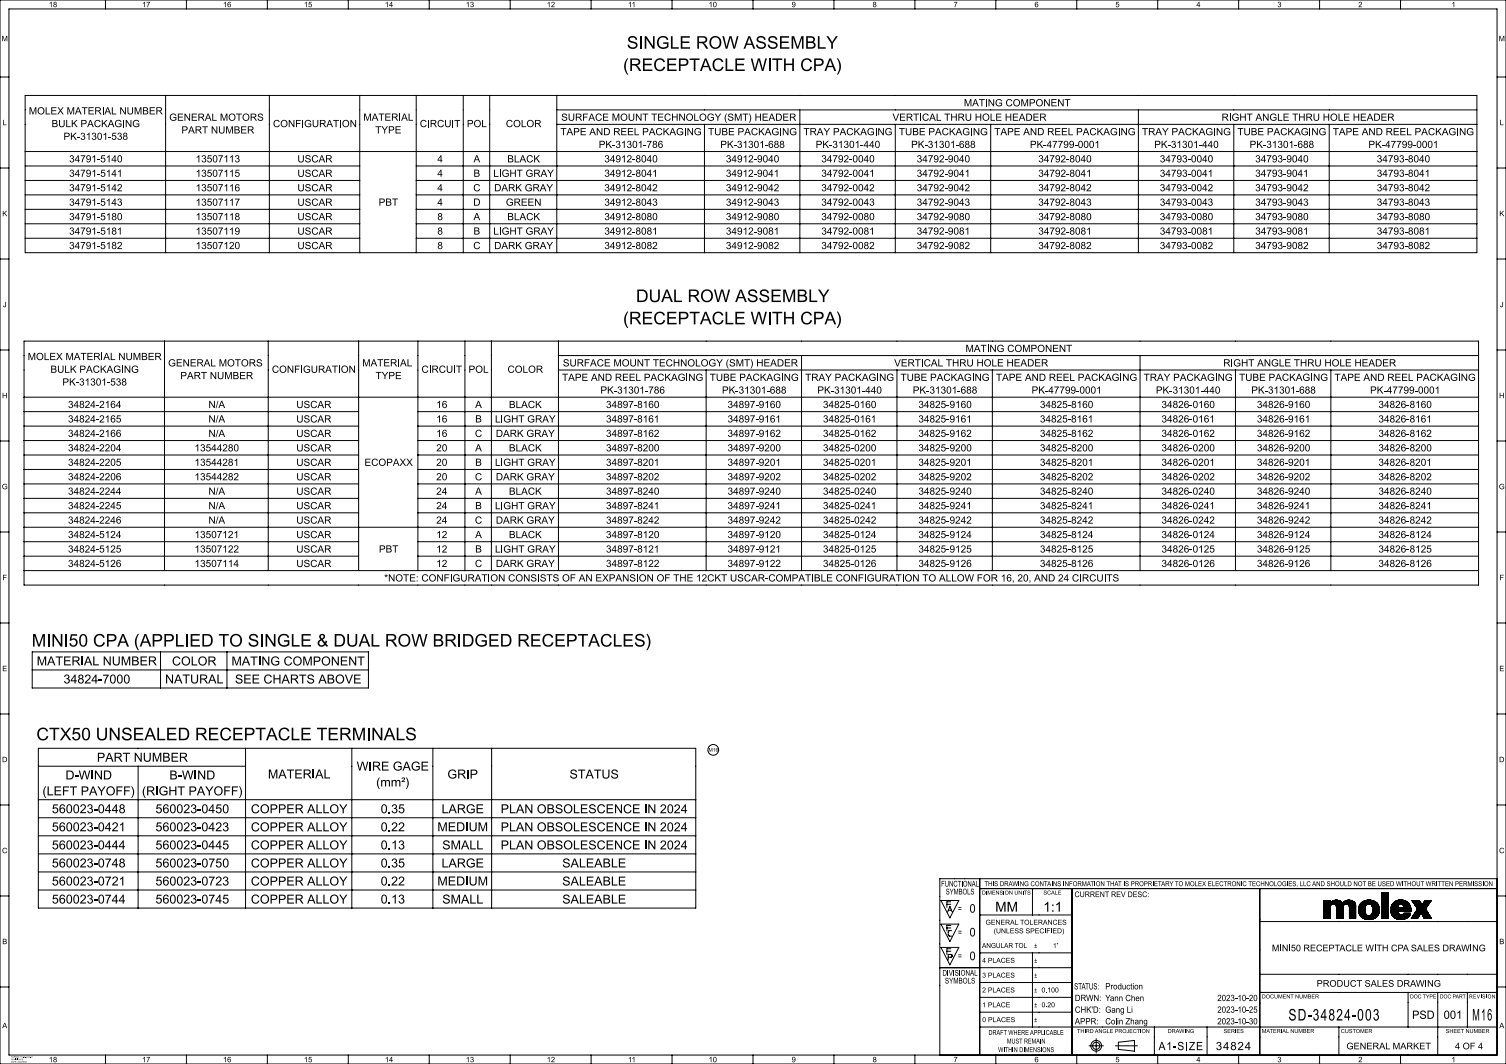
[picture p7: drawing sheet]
<svg xmlns="http://www.w3.org/2000/svg" width="841mm" height="594mm" viewBox="0 0 841 594" stroke-linecap="round" stroke-linejoin="round" font-family="sans-serif">
<defs><g id="words">
<g font-size="9.8">
<text x="350" y="27">SINGLE ROW ASSEMBLY</text>
<text x="348" y="40">(RECEPTACLE WITH CPA)</text>
<text x="355" y="169">DUAL ROW ASSEMBLY</text>
<text x="348" y="181">(RECEPTACLE WITH CPA)</text>
<text x="18" y="361">MINI50 CPA (APPLIED TO SINGLE &amp; DUAL ROW BRIDGED RECEPTACLES)</text>
<text x="20" y="413">CTX50 UNSEALED RECEPTACLE TERMINALS</text>
</g>
<text font-size="9.1" x="720" y="570">SD-34824-003</text>
<text font-size="9" x="822" y="570">M16</text>
<g font-size="7.7">
<text x="556" y="509">MM</text>
<text x="583" y="509">1:1</text>
</g>
<g font-size="7">
<text x="20" y="371">MATERIAL NUMBER</text>
<text x="96" y="372">COLOR</text>
<text x="129" y="372">MATING COMPONENT</text>
<text x="35" y="382">34824-7000</text>
<text x="92" y="382">NATURAL</text>
<text x="131" y="382">SEE CHARTS ABOVE</text>
<text x="54" y="425">PART NUMBER</text>
<text x="199" y="430">WIRE GAGE</text>
<text x="37" y="435">D-WIND</text>
<text x="95" y="435">B-WIND</text>
<text x="150" y="435">MATERIAL</text>
<text x="250" y="435">GRIP</text>
<text x="318" y="435">STATUS</text>
<text x="210" y="439">(mm²)</text>
<text x="24" y="444">(LEFT PAYOFF)</text>
<text x="79" y="444">(RIGHT PAYOFF)</text>
<text x="29" y="454">560023-0448</text>
<text x="87" y="454">560023-0450</text>
<text x="140" y="454">COPPER ALLOY</text>
<text x="213" y="454">0.35</text>
<text x="247" y="454">LARGE</text>
<text x="280" y="454">PLAN OBSOLESCENCE IN 2024</text>
<text x="29" y="464">560023-0421</text>
<text x="87" y="464">560023-0423</text>
<text x="140" y="464">COPPER ALLOY</text>
<text x="213" y="464">0.22</text>
<text x="244" y="464">MEDIUM</text>
<text x="280" y="464">PLAN OBSOLESCENCE IN 2024</text>
<text x="29" y="474">560023-0444</text>
<text x="87" y="474">560023-0445</text>
<text x="140" y="474">COPPER ALLOY</text>
<text x="213" y="474">0.13</text>
<text x="247" y="474">SMALL</text>
<text x="280" y="474">PLAN OBSOLESCENCE IN 2024</text>
<text x="29" y="484">560023-0748</text>
<text x="87" y="484">560023-0750</text>
<text x="140" y="484">COPPER ALLOY</text>
<text x="213" y="484">0.35</text>
<text x="247" y="484">LARGE</text>
<text x="314" y="484">SALEABLE</text>
<text x="29" y="494">560023-0721</text>
<text x="87" y="494">560023-0723</text>
<text x="140" y="494">COPPER ALLOY</text>
<text x="213" y="494">0.22</text>
<text x="244" y="494">MEDIUM</text>
<text x="314" y="494">SALEABLE</text>
<text x="29" y="504">560023-0744</text>
<text x="87" y="504">560023-0745</text>
<text x="140" y="504">COPPER ALLOY</text>
<text x="213" y="504">0.13</text>
<text x="247" y="504">SMALL</text>
<text x="314" y="504">SALEABLE</text>
</g>
<g font-size="6.7">
<text x="541" y="510">0</text>
<text x="541" y="523">0</text>
<text x="541" y="536">0</text>
</g>
<g font-size="6.5">
<text x="647" y="586">A1-SIZE</text>
<text x="679" y="586">34824</text>
</g>
<g font-size="6.4">
<text x="789" y="569">PSD</text>
<text x="806" y="569">001</text>
</g>
<g font-size="5.6">
<text x="538" y="59">MATING COMPONENT</text>
<text x="16" y="64">MOLEX MATERIAL NUMBER</text>
<text x="29" y="71">BULK PACKAGING</text>
<text x="95" y="67">GENERAL MOTORS</text>
<text x="152" y="71">CONFIGURATION</text>
<text x="203" y="67">MATERIAL</text>
<text x="234" y="71">CIRCUIT</text>
<text x="261" y="71">POL</text>
<text x="282" y="71">COLOR</text>
<text x="313" y="67">SURFACE MOUNT TECHNOLOGY (SMT) HEADER</text>
<text x="498" y="67">VERTICAL THRU HOLE HEADER</text>
<text x="682" y="67">RIGHT ANGLE THRU HOLE HEADER</text>
<text x="101" y="75">PART NUMBER</text>
<text x="210" y="74">TYPE</text>
<text x="313" y="75">TAPE AND REEL PACKAGING</text>
<text x="395" y="75">TUBE PACKAGING</text>
<text x="449" y="75">TRAY PACKAGING</text>
<text x="502" y="75">TUBE PACKAGING</text>
<text x="555" y="75">TAPE AND REEL PACKAGING</text>
<text x="638" y="75">TRAY PACKAGING</text>
<text x="691" y="75">TUBE PACKAGING</text>
<text x="744" y="75">TAPE AND REEL PACKAGING</text>
<text x="35" y="78">PK-31301-538</text>
<text x="334" y="83">PK-31301-786</text>
<text x="402" y="83">PK-31301-688</text>
<text x="456" y="83">PK-31301-440</text>
<text x="509" y="83">PK-31301-688</text>
<text x="575" y="83">PK-47799-0001</text>
<text x="645" y="83">PK-31301-440</text>
<text x="698" y="83">PK-31301-688</text>
<text x="764" y="83">PK-47799-0001</text>
<text x="39" y="91">34791-5140</text>
<text x="109" y="91">13507113</text>
<text x="166" y="91">USCAR</text>
<text x="244" y="91">4</text>
<text x="264" y="91">A</text>
<text x="283" y="91">BLACK</text>
<text x="337" y="91">34912-8040</text>
<text x="405" y="91">34912-9040</text>
<text x="459" y="91">34792-0040</text>
<text x="512" y="91">34792-9040</text>
<text x="580" y="91">34792-8040</text>
<text x="648" y="91">34793-0040</text>
<text x="701" y="91">34793-9040</text>
<text x="769" y="91">34793-8040</text>
<text x="39" y="99">34791-5141</text>
<text x="109" y="99">13507115</text>
<text x="166" y="99">USCAR</text>
<text x="244" y="99">4</text>
<text x="264" y="99">B</text>
<text x="275" y="99">LIGHT GRAY</text>
<text x="337" y="99">34912-8041</text>
<text x="405" y="99">34912-9041</text>
<text x="459" y="99">34792-0041</text>
<text x="512" y="99">34792-9041</text>
<text x="580" y="99">34792-8041</text>
<text x="648" y="99">34793-0041</text>
<text x="701" y="99">34793-9041</text>
<text x="769" y="99">34793-8041</text>
<text x="39" y="107">34791-5142</text>
<text x="109" y="107">13507116</text>
<text x="166" y="107">USCAR</text>
<text x="244" y="107">4</text>
<text x="264" y="107">C</text>
<text x="276" y="107">DARK GRAY</text>
<text x="337" y="107">34912-8042</text>
<text x="405" y="107">34912-9042</text>
<text x="459" y="107">34792-0042</text>
<text x="512" y="107">34792-9042</text>
<text x="580" y="107">34792-8042</text>
<text x="648" y="107">34793-0042</text>
<text x="701" y="107">34793-9042</text>
<text x="769" y="107">34793-8042</text>
<text x="39" y="115">34791-5143</text>
<text x="109" y="115">13507117</text>
<text x="166" y="115">USCAR</text>
<text x="211" y="115">PBT</text>
<text x="244" y="115">4</text>
<text x="264" y="115">D</text>
<text x="282" y="115">GREEN</text>
<text x="337" y="115">34912-8043</text>
<text x="405" y="115">34912-9043</text>
<text x="459" y="115">34792-0043</text>
<text x="512" y="115">34792-9043</text>
<text x="580" y="115">34792-8043</text>
<text x="648" y="115">34793-0043</text>
<text x="701" y="115">34793-9043</text>
<text x="769" y="115">34793-8043</text>
<text x="39" y="123">34791-5180</text>
<text x="109" y="123">13507118</text>
<text x="166" y="123">USCAR</text>
<text x="244" y="123">8</text>
<text x="264" y="123">A</text>
<text x="283" y="123">BLACK</text>
<text x="337" y="123">34912-8080</text>
<text x="405" y="123">34912-9080</text>
<text x="459" y="123">34792-0080</text>
<text x="512" y="123">34792-9080</text>
<text x="580" y="123">34792-8080</text>
<text x="648" y="123">34793-0080</text>
<text x="701" y="123">34793-9080</text>
<text x="769" y="123">34793-8080</text>
<text x="39" y="131">34791-5181</text>
<text x="109" y="131">13507119</text>
<text x="166" y="131">USCAR</text>
<text x="244" y="131">8</text>
<text x="264" y="131">B</text>
<text x="275" y="131">LIGHT GRAY</text>
<text x="337" y="131">34912-8081</text>
<text x="405" y="131">34912-9081</text>
<text x="459" y="131">34792-0081</text>
<text x="512" y="131">34792-9081</text>
<text x="580" y="131">34792-8081</text>
<text x="648" y="131">34793-0081</text>
<text x="701" y="131">34793-9081</text>
<text x="769" y="131">34793-8081</text>
<text x="39" y="139">34791-5182</text>
<text x="109" y="139">13507120</text>
<text x="166" y="139">USCAR</text>
<text x="244" y="139">8</text>
<text x="264" y="139">C</text>
<text x="276" y="139">DARK GRAY</text>
<text x="337" y="139">34912-8082</text>
<text x="405" y="139">34912-9082</text>
<text x="459" y="139">34792-0082</text>
<text x="512" y="139">34792-9082</text>
<text x="580" y="139">34792-8082</text>
<text x="648" y="139">34793-0082</text>
<text x="701" y="139">34793-9082</text>
<text x="769" y="139">34793-8082</text>
<text x="539" y="197">MATING COMPONENT</text>
<text x="15" y="201">MOLEX MATERIAL NUMBER</text>
<text x="28" y="208">BULK PACKAGING</text>
<text x="94" y="205">GENERAL MOTORS</text>
<text x="152" y="208">CONFIGURATION</text>
<text x="202" y="205">MATERIAL</text>
<text x="235" y="208">CIRCUIT</text>
<text x="262" y="208">POL</text>
<text x="283" y="208">COLOR</text>
<text x="314" y="205">SURFACE MOUNT TECHNOLOGY (SMT) HEADER</text>
<text x="499" y="205">VERTICAL THRU HOLE HEADER</text>
<text x="683" y="205">RIGHT ANGLE THRU HOLE HEADER</text>
<text x="35" y="215">PK-31301-538</text>
<text x="101" y="212">PART NUMBER</text>
<text x="210" y="212">TYPE</text>
<text x="314" y="213">TAPE AND REEL PACKAGING</text>
<text x="396" y="213">TUBE PACKAGING</text>
<text x="450" y="213">TRAY PACKAGING</text>
<text x="503" y="213">TUBE PACKAGING</text>
<text x="556" y="213">TAPE AND REEL PACKAGING</text>
<text x="639" y="213">TRAY PACKAGING</text>
<text x="692" y="213">TUBE PACKAGING</text>
<text x="745" y="213">TAPE AND REEL PACKAGING</text>
<text x="335" y="220">PK-31301-786</text>
<text x="403" y="220">PK-31301-688</text>
<text x="456" y="220">PK-31301-440</text>
<text x="510" y="220">PK-31301-688</text>
<text x="576" y="220">PK-47799-0001</text>
<text x="645" y="220">PK-31301-440</text>
<text x="699" y="220">PK-31301-688</text>
<text x="765" y="220">PK-47799-0001</text>
<text x="38" y="228">34824-2164</text>
<text x="116" y="228">N/A</text>
<text x="165" y="228">USCAR</text>
<text x="244" y="228">16</text>
<text x="265" y="228">A</text>
<text x="284" y="228">BLACK</text>
<text x="338" y="228">34897-8160</text>
<text x="406" y="228">34897-9160</text>
<text x="460" y="228">34825-0160</text>
<text x="513" y="228">34825-9160</text>
<text x="581" y="228">34825-8160</text>
<text x="649" y="228">34826-0160</text>
<text x="702" y="228">34826-9160</text>
<text x="770" y="228">34826-8160</text>
<text x="38" y="236">34824-2165</text>
<text x="116" y="236">N/A</text>
<text x="165" y="236">USCAR</text>
<text x="244" y="236">16</text>
<text x="265" y="236">B</text>
<text x="276" y="236">LIGHT GRAY</text>
<text x="338" y="236">34897-8161</text>
<text x="406" y="236">34897-9161</text>
<text x="460" y="236">34825-0161</text>
<text x="513" y="236">34825-9161</text>
<text x="581" y="236">34825-8161</text>
<text x="649" y="236">34826-0161</text>
<text x="702" y="236">34826-9161</text>
<text x="770" y="236">34826-8161</text>
<text x="38" y="244">34824-2166</text>
<text x="116" y="244">N/A</text>
<text x="165" y="244">USCAR</text>
<text x="244" y="244">16</text>
<text x="265" y="244">C</text>
<text x="277" y="244">DARK GRAY</text>
<text x="338" y="244">34897-8162</text>
<text x="406" y="244">34897-9162</text>
<text x="460" y="244">34825-0162</text>
<text x="513" y="244">34825-9162</text>
<text x="581" y="244">34825-8162</text>
<text x="649" y="244">34826-0162</text>
<text x="702" y="244">34826-9162</text>
<text x="770" y="244">34826-8162</text>
<text x="38" y="252">34824-2204</text>
<text x="109" y="252">13544280</text>
<text x="244" y="252">20</text>
<text x="265" y="252">A</text>
<text x="338" y="252">34897-8200</text>
<text x="406" y="252">34897-9200</text>
<text x="460" y="252">34825-0200</text>
<text x="513" y="252">34825-9200</text>
<text x="581" y="252">34825-8200</text>
<text x="649" y="252">34826-0200</text>
<text x="702" y="252">34826-9200</text>
<text x="770" y="252">34826-8200</text>
<text x="165" y="252">USCAR</text>
<text x="284" y="252">BLACK</text>
<text x="38" y="260">34824-2205</text>
<text x="109" y="260">13544281</text>
<text x="165" y="260">USCAR</text>
<text x="204" y="260">ECOPAXX</text>
<text x="244" y="260">20</text>
<text x="265" y="260">B</text>
<text x="276" y="260">LIGHT GRAY</text>
<text x="338" y="260">34897-8201</text>
<text x="406" y="260">34897-9201</text>
<text x="460" y="260">34825-0201</text>
<text x="513" y="260">34825-9201</text>
<text x="581" y="260">34825-8201</text>
<text x="649" y="260">34826-0201</text>
<text x="702" y="260">34826-9201</text>
<text x="770" y="260">34826-8201</text>
<text x="38" y="268">34824-2206</text>
<text x="109" y="268">13544282</text>
<text x="165" y="268">USCAR</text>
<text x="244" y="268">20</text>
<text x="265" y="268">C</text>
<text x="277" y="268">DARK GRAY</text>
<text x="338" y="268">34897-8202</text>
<text x="406" y="268">34897-9202</text>
<text x="460" y="268">34825-0202</text>
<text x="513" y="268">34825-9202</text>
<text x="581" y="268">34825-8202</text>
<text x="649" y="268">34826-0202</text>
<text x="702" y="268">34826-9202</text>
<text x="770" y="268">34826-8202</text>
<text x="38" y="276">34824-2244</text>
<text x="116" y="276">N/A</text>
<text x="165" y="276">USCAR</text>
<text x="244" y="276">24</text>
<text x="265" y="276">A</text>
<text x="284" y="276">BLACK</text>
<text x="338" y="276">34897-8240</text>
<text x="406" y="276">34897-9240</text>
<text x="460" y="276">34825-0240</text>
<text x="513" y="276">34825-9240</text>
<text x="581" y="276">34825-8240</text>
<text x="649" y="276">34826-0240</text>
<text x="702" y="276">34826-9240</text>
<text x="770" y="276">34826-8240</text>
<text x="38" y="284">34824-2245</text>
<text x="116" y="284">N/A</text>
<text x="165" y="284">USCAR</text>
<text x="244" y="284">24</text>
<text x="265" y="284">B</text>
<text x="276" y="284">LIGHT GRAY</text>
<text x="338" y="284">34897-8241</text>
<text x="406" y="284">34897-9241</text>
<text x="460" y="284">34825-0241</text>
<text x="513" y="284">34825-9241</text>
<text x="581" y="284">34825-8241</text>
<text x="649" y="284">34826-0241</text>
<text x="702" y="284">34826-9241</text>
<text x="770" y="284">34826-8241</text>
<text x="38" y="292">34824-2246</text>
<text x="116" y="292">N/A</text>
<text x="165" y="292">USCAR</text>
<text x="244" y="292">24</text>
<text x="265" y="292">C</text>
<text x="277" y="292">DARK GRAY</text>
<text x="338" y="292">34897-8242</text>
<text x="406" y="292">34897-9242</text>
<text x="460" y="292">34825-0242</text>
<text x="513" y="292">34825-9242</text>
<text x="581" y="292">34825-8242</text>
<text x="649" y="292">34826-0242</text>
<text x="702" y="292">34826-9242</text>
<text x="770" y="292">34826-8242</text>
<text x="38" y="300">34824-5124</text>
<text x="109" y="300">13507121</text>
<text x="165" y="300">USCAR</text>
<text x="244" y="300">12</text>
<text x="265" y="300">A</text>
<text x="284" y="300">BLACK</text>
<text x="338" y="300">34897-8120</text>
<text x="406" y="300">34897-9120</text>
<text x="460" y="300">34825-0124</text>
<text x="513" y="300">34825-9124</text>
<text x="581" y="300">34825-8124</text>
<text x="649" y="300">34826-0124</text>
<text x="702" y="300">34826-9124</text>
<text x="770" y="300">34826-8124</text>
<text x="38" y="308">34824-5125</text>
<text x="109" y="308">13507122</text>
<text x="165" y="308">USCAR</text>
<text x="212" y="308">PBT</text>
<text x="244" y="308">12</text>
<text x="265" y="308">B</text>
<text x="276" y="308">LIGHT GRAY</text>
<text x="338" y="308">34897-8121</text>
<text x="406" y="308">34897-9121</text>
<text x="460" y="308">34825-0125</text>
<text x="513" y="308">34825-9125</text>
<text x="581" y="308">34825-8125</text>
<text x="649" y="308">34826-0125</text>
<text x="702" y="308">34826-9125</text>
<text x="770" y="308">34826-8125</text>
<text x="38" y="317">34824-5126</text>
<text x="109" y="317">13507114</text>
<text x="165" y="317">USCAR</text>
<text x="244" y="317">12</text>
<text x="265" y="317">C</text>
<text x="277" y="317">DARK GRAY</text>
<text x="338" y="317">34897-8122</text>
<text x="406" y="317">34897-9122</text>
<text x="460" y="317">34825-0126</text>
<text x="513" y="317">34825-9126</text>
<text x="581" y="317">34825-8126</text>
<text x="649" y="317">34826-0126</text>
<text x="702" y="317">34826-9126</text>
<text x="770" y="317">34826-8126</text>
<text x="215" y="325">*NOTE: CONFIGURATION CONSISTS OF AN EXPANSION OF THE 12CKT USCAR-COMPATIBLE CONFIGURATION TO ALLOW FOR 16, 20, AND 24 CIRCUITS</text>
</g>
<g font-size="5.1">
<text x="535" y="509">=</text>
<text x="535" y="522">=</text>
<text x="710" y="531">MINI50 RECEPTACLE WITH CPA SALES DRAWING</text>
<text x="535" y="535">=</text>
<text x="735" y="551">PRODUCT SALES DRAWING</text>
<text x="752" y="586">GENERAL MARKET</text>
<text x="813" y="586">4 OF 4</text>
</g>
<g font-size="4.9">
<text x="600" y="552">STATUS:</text>
<text x="617" y="552">Production</text>
<text x="600" y="559">DRWN: Yann Chen</text>
<text x="680" y="559">2023-10-20</text>
<text x="600" y="565">CHK'D: Gang Li</text>
<text x="680" y="565">2023-10-25</text>
<text x="600" y="572">APPR:</text>
<text x="617" y="572">Colin Zhang</text>
<text x="680" y="572">2023-10-30</text>
</g>
<g font-size="4.5">
<text x="526" y="495">FUNCTIONAL</text>
<text x="528" y="499">SYMBOLS</text>
<text x="526" y="545">DIVISIONAL</text>
<text x="528" y="549">SYMBOLS</text>
</g>
<text font-size="4.4" x="600" y="501">CURRENT REV DESC:</text>
<g font-size="4.2">
<text x="27" y="4">18</text>
<text x="79" y="4">17</text>
<text x="125" y="4">16</text>
<text x="170" y="4">15</text>
<text x="215" y="4">14</text>
<text x="260" y="4">13</text>
<text x="305" y="4">12</text>
<text x="351" y="4">11</text>
<text x="396" y="4">10</text>
<text x="442" y="4">9</text>
<text x="487" y="4">8</text>
<text x="532" y="4">7</text>
<text x="578" y="4">6</text>
<text x="623" y="4">5</text>
<text x="668" y="4">4</text>
<text x="713" y="4">3</text>
<text x="758" y="4">2</text>
<text x="811" y="4">1</text>
<text x="1" y="23">M</text>
<text x="837" y="23">M</text>
<text x="1" y="70">L</text>
<text x="837" y="70">L</text>
<text x="1" y="121">K</text>
<text x="837" y="121">K</text>
<text x="2" y="171">J</text>
<text x="838" y="171">J</text>
<text x="1" y="222">H</text>
<text x="837" y="222">H</text>
<text x="1" y="273">G</text>
<text x="837" y="273">G</text>
<text x="1" y="324">F</text>
<text x="837" y="324">F</text>
<text x="1" y="375">E</text>
<text x="837" y="375">E</text>
<text x="1" y="426">D</text>
<text x="837" y="426">D</text>
<text x="1" y="476">C</text>
<text x="837" y="476">C</text>
<text x="1" y="527">B</text>
<text x="837" y="527">B</text>
<text x="1" y="574">A</text>
<text x="837" y="574">A</text>
<text x="27" y="593">18</text>
<text x="79" y="593">17</text>
<text x="125" y="593">16</text>
<text x="170" y="593">15</text>
<text x="215" y="593">14</text>
<text x="260" y="593">13</text>
<text x="305" y="593">12</text>
<text x="351" y="593">11</text>
<text x="396" y="593">10</text>
<text x="442" y="593">9</text>
<text x="487" y="593">8</text>
<text x="532" y="593">7</text>
<text x="578" y="593">6</text>
<text x="623" y="593">5</text>
<text x="668" y="593">4</text>
<text x="713" y="593">3</text>
<text x="758" y="593">2</text>
<text x="811" y="593">1</text>
</g>
<g font-size="3.9">
<text x="550" y="495">THIS DRAWING CONTAINS INFORMATION THAT IS PROPRIETARY TO MOLEX ELECTRONIC TECHNOLOGIES, LLC AND SHOULD NOT BE USED WITHOUT WRITTEN PERMISSION</text>
<text x="550" y="516">GENERAL TOLERANCES</text>
<text x="555" y="521">(UNLESS SPECIFIED)</text>
<text x="548" y="529">ANGULAR TOL</text>
<text x="578" y="529">±</text>
<text x="588" y="529">1°</text>
<text x="548" y="538">4 PLACES</text>
<text x="578" y="537">±</text>
<text x="548" y="546">3 PLACES</text>
<text x="578" y="546">±</text>
<text x="548" y="554">2 PLACES</text>
<text x="578" y="554">± 0.100</text>
<text x="548" y="562">1 PLACE</text>
<text x="578" y="562">± 0.20</text>
<text x="549" y="571">0 PLACES</text>
<text x="578" y="571">±</text>
<text x="552" y="578">DRAFT WHERE APPLICABLE</text>
<text x="557" y="587">WITHIN DIMENSIONS</text>
<text x="562" y="583">MUST REMAIN</text>
</g>
<g font-size="3.1">
<text x="548" y="499">DIMENSION UNITS</text>
<text x="583" y="499">SCALE</text>
<text x="705" y="557">DOCUMENT NUMBER</text>
<text x="787" y="557">DOC TYPE</text>
<text x="804" y="557">DOC PART</text>
<text x="820" y="557">REVISION</text>
<text x="601" y="577">THIRD ANGLE PROJECTION</text>
<text x="652" y="577">DRAWING</text>
<text x="683" y="577">SERIES</text>
<text x="705" y="577">MATERIAL NUMBER</text>
<text x="749" y="577">CUSTOMER</text>
<text x="807" y="577">SHEET NUMBER</text>
</g>
<text font-size="2.8" x="396" y="420">M16</text>
<g font-size="1.1">
<text x="6" y="590">FORMAT: TC-tb-prod-A1</text>
<text x="6" y="592">REVISION: B</text>
<text x="6" y="593">DATE: 2022/08/01</text>
</g>
</g></defs>
<g fill="none" stroke="#000" stroke-width=".56">
<path d="M0 0h841v594h-841zM5 5h831v584h-831zM59 0v5M104 0v5M149 0v5M195 0v5M240 0v5M285 0v5M330 0v5M375 0v5M421 0v5M466 0v5"/>
<path d="M511 0v5M556 0v5M601 0v5M647 0v5M692 0v5M737 0v5M782 0v5M0 43h5M14 53h811v88h-811zM92 53v88M150 53v88M201 53v88"/>
<path d="M232 53v88M259 53v88M273 53v88M311 53v88M836 43h5M311 69h514M311 61h514M393 69v72M447 61v80M500 69v72M553 69v72M636 61v80"/>
<path d="M689 69v72M742 69v72M0 94h5M14 85h811M14 93h187M232 93h593M836 94h5M14 101h187M14 109h187M14 117h187M232 101h593M232 109h593"/>
<path d="M232 117h593M14 125h187M14 133h187M232 125h593M232 133h593M0 145h5M836 145h5M0 195h5M13 190h813v137h-813zM92 190v129M150 190v129M200 190v129"/>
<path d="M233 190v129M260 190v129M274 190v129M312 190v129M312 199h514M448 199v120M637 199v120M836 195h5M312 207h514M394 207v112M501 207v112M554 207v112"/>
<path d="M690 207v112M743 207v112M13 222h813M13 230h187M13 238h187M233 230h593M233 238h593M0 246h5M13 246h187M13 254h187M233 246h593M233 254h593"/>
<path d="M836 246h5M13 262h187M13 270h187M13 278h187M233 262h593M233 270h593M233 278h593M0 297h5M13 286h187M13 294h813M233 286h593M836 297h5"/>
<path d="M13 302h187M13 310h187M13 319h813M233 302h593M233 310h593M0 348h5M836 348h5M18 364h188v20h-188zM18 374h188M90 364v20M127 364v20M0 399h5"/>
<path d="M836 399h5M21 418h368v89h-368zM137 418v89M196 418v89M242 418v89M275 418v89M21 428h116M77 428v79M0 449h5M21 446h368M21 457h368M836 449h5"/>
<path d="M21 467h368M21 477h368M21 487h368M21 497h368M547 491v98M547 496h289M577 496v15M599 496v93M704 496v93M772 498v15M772 498h3M772 498h.1"/>
<path d="M772 498v1M773 498l-1 2M774 498l-2 3M775 498l-3 4M775 500l-3 4M775 499l-3 4M775 499l-3 3M775 498v15M836 491h-311v98M0 500h5M525 516h10l-5 10zM525 503h10l-5 9z"/>
<path d="M529 505h2M529 518h2M529 509l1-3 2 3M530 508h1M531 503h-2v4M531 517h-2v3M531 520h-1v2l1 1M547 511h52M704 514h132M739 503h4M739 513h4M739 503v10"/>
<path d="M739 503h.1M740 503h-1M740 503l-1 1M741 503l-2 1M741 503l-2 2M742 503l-3 2M742 503l-3 3M743 503l-4 3M743 503l-4 4M743 506a1.8 1.8 0 0 1 2-1 1.8 1.8 0 0 1 1 1M743 511l-2 2M743 510l-3 3"/>
<path d="M743 509l-4 4M743 508l-4 4M743 508l-4 3M743 507l-4 4M743 507l-4 3M743 513h.1M743 512l-1 1M743 506v7M743 506l-4 4M743 503v1a5 5 0 0 1 7 0 5 5 0 0 1 6 0M743 504l-4 4M743 504l-4 3"/>
<path d="M744 503l-5 5M745 503l-6 5M745 503l-6 6M746 503l-7 6M746 503l-2 2M746 507l3-3-3 3M746 513h4M746 506v7M747 503l-3 2M747 503l-2 2M748 503l-3 2M748 503l-2 2"/>
<path d="M748 503l-2 3M749 503l-3 3M749 504l-3 2M750 504l-4 3M750 513v-7a1.8 1.8 0 0 1 2-1 1.8 1.8 0 0 1 2 1v7M750 513h.1M750 512l-1 1M750 511l-1 2M750 511l-2 2M750 510l-2 3M750 510l-3 3M750 509l-3 4"/>
<path d="M750 509l-4 4M750 509l-4 3M750 508l-4 4M750 508l-4 3M750 507l-4 4M750 507l-4 3M750 506l-4 4M750 504l-4 4M751 503l-5 5M752 503l-6 5M752 503l-6 6M753 503l-7 6"/>
<path d="M753 503l-7 7M754 513h3M754 503l-3 2M754 503l-2 2M755 503l-3 2M755 503l-2 2M755 503l-2 2 2-2M755 503l-2 3M756 503l-3 3M756 504l-2 2M756 504l1 1M756 504l-2 3"/>
<path d="M757 504l-3 3M757 504l-3 4M757 505l-3 3M757 505l-3 4M757 512l-1 1M757 511l-1 2M757 511l-2 2M757 510l-2 3M757 510l-3 3M757 509l-3 4M757 509l-3 3M757 508l-3 4"/>
<path d="M757 508l-3 3M757 507l-3 4M757 507l-3 3M757 506l-3 4M757 506l-3 3M757 513h.1M757 512v1M757 505v8M759 511l2 1M759 505a6 6 0 0 0 0 6M761 504l-2 1M761 513l2-2-1 2"/>
<path d="M761 503l-2 3M762 503l-3 3M762 508l-3 3M762 508l-2 3M762 507l-3 4M762 509l-2 2M762 507l-3 3M762 509l-2 3M762 506l-3 4M762 510l-2 2M763 506l-4 4M763 506a2 2 0 0 1 1-1 2 2 0 0 1 2 1"/>
<path d="M763 510a2 2 0 0 0 1 1 2 2 0 0 0 2-1M763 506v4M763 510l-3 2M763 510l-2 2M763 503l-4 4M763 511l-2 1M763 511l-2 2M764 511l-2 2M764 503l-5 5M765 503l-6 6M765 511l-2 2M766 503l-7 6"/>
<path d="M766 503l-2 2M766 506v4M766 507l3-3-2 3M767 503l-2 2M767 503l-2 2 2-2M768 503l-2 2M768 504l-2 2M768 504a6 6 0 0 0-9 1M768 504l2 1M768 512a7 7 0 0 1-7 0M769 504l-3 2M769 512h.1"/>
<path d="M769 504l-2 3M769 505l-2 2M769 505l-2 3M769 511l-1 1M770 505l-3 3M770 505a6 6 0 0 1-2 7M770 505l-3 4M770 511l-2 2M770 506l-4 3M770 506l-4 4M770 510l-3 3M770 506l-7 7"/>
<path d="M770 509l-4 4M770 507l-6 6M770 508l-5 5M772 513h3M775 505l-3 4M775 505l-3 3M775 504l-3 4M775 503l-3 4M775 503l-3 3M775 502l-3 4M775 501l-3 4M775 501l-3 3"/>
<path d="M775 513h.1M775 512v1M775 512l-1 1M775 511l-1 2M775 511l-2 2M775 510l-2 3M775 510l-3 3M775 509l-3 4M775 508l-3 4M775 507l-3 4M775 506l-3 4M777 509v2"/>
<path d="M777 511a5 5 0 0 0 5 2M778 512l3-2-2 2M779 503l-2 2M780 503l-3 3M781 507l-4 3M781 506l-4 4M781 509l-3 3 3-2M781 503l-4 4M781 510l-2 2M781 507l-4 4M781 505a1.8 1.8 0 0 1 2 0 1.8 1.8 0 0 1 1 2h-3zM781 510l-2 3"/>
<path d="M782 511l-3 2M782 502l-5 6M782 507l-5 4M782 507l-4 4 4-4M782 511l-2 2M783 502l-6 6M783 507l-5 4M783 511l-3 2M783 507l-5 5 3-3M783 502l-6 7M783 503l-6 6M783 507l-2 2"/>
<path d="M784 503l-7 6M784 507l-3 2M784 503l-7 7M784 507l-2 2M784 510l-2 1M784 510h4M784 503l-2 2M784 510h.1M784 503a6 6 0 0 0-7 6M784 503h2l1 2M784 506l2-2-2 3M784 510l-3 3"/>
<path d="M785 503l-2 2M785 510l-4 3M785 510l-3 3M786 503l-2 2M786 510l-4 3M786 504l-2 1M786 504l-2 2M786 510l-3 3M787 504l-5 5M787 510l-4 3M787 505l-4 4M787 511l-1 1"/>
<path d="M787 505l1 4M787 505l-3 4M787 510l-3 3M787 506l-3 3M787 511l-2 2M787 506l-2 3M788 506l-3 3M788 510l-4 3M788 510l-3 3M788 510a5 5 0 0 1-6 3M788 507l-2 2M788 509h.1"/>
<path d="M788 508l-1 1M788 508l-1 1 1-1M788 508v1M788 509h-7v1l1 1M789 503h4M789 503l3 4-4 6h4M789 503h.1M790 503h-1M790 503l-1 1M790 503l-1 1 2-1M791 503l-1 1M791 507l2-3-2 3"/>
<path d="M792 503l-2 2M792 513l2-3 1 3M792 513h.1M792 512l-1 1M793 503l1 2 2-2M793 503l-3 2M793 511l-2 2M793 503l-3 3M793 503l-2 3M793 504l-2 2M793 510l-2 3M794 504l-3 3"/>
<path d="M794 505l-3 2M794 505l-2 2M794 505l-2 3M794 511l3-3-3 3M795 512l2-2-2 2M795 513h4M796 503h3M796 503h.1M796 507l3 6M796 507l-2 3 2-2M796 503l-1 1M796 508l-2 2"/>
<path d="M796 513l2-2-1 2M796 503l-2 2M796 508l-2 3M797 507l-7 6M797 503l-6 5M797 509l-2 2M797 503l-7 6M797 509l-2 3 2-3M797 506l-7 7M797 509l-2 3M797 503l-7 7M798 503l-9 8"/>
<path d="M798 510l-3 2M798 510l-3 3M798 503l-9 9M798 505l-8 8M798 511l-2 2M798 503l-10 10M798 513l1-1-1 1M798 511l-1 2M799 511l-2 2M799 504l-9 9M799 512l-2 1M799 503l-11 10"/>
<path d="M799 512l-1 1M799 503l-10 10M799 512v1M799 513h.1M799 503l-3 4M836 500h5M525 529h10l-5 10zM529 531h2M530 534h1l1-1h-2v3M531 530h-2v3M547 532h52M577 532v41"/>
<path d="M0 551h5M547 549h52M547 557h52M599 540h-74M704 544h132M704 554h132M786 554v19M803 554v35M819 554v19M836 551h5M547 573h289M547 565h52"/>
<path d="M612 580v8M645 573v16M674 573v16M748 573v16M59 589v5M104 589v5M149 589v5M195 589v5M240 589v5M285 589v5M330 589v5M375 589v5"/>
<path d="M421 589v5M466 589v5M511 589v5M556 589v5M601 589v5M608 584h4M612 584h1M613 584h3M623 584h5M625 582l9-1v6l-9-1zM628 584h2M630 584h5"/>
<path d="M647 589v5M692 589v5M737 589v5M782 589v5"/>
<circle cx="398" cy="419" r="3"/>
<circle cx="612" cy="584" r="2"/>
<circle cx="612" cy="584" r="3"/>
</g>
<use href="#words"/>
</svg>
